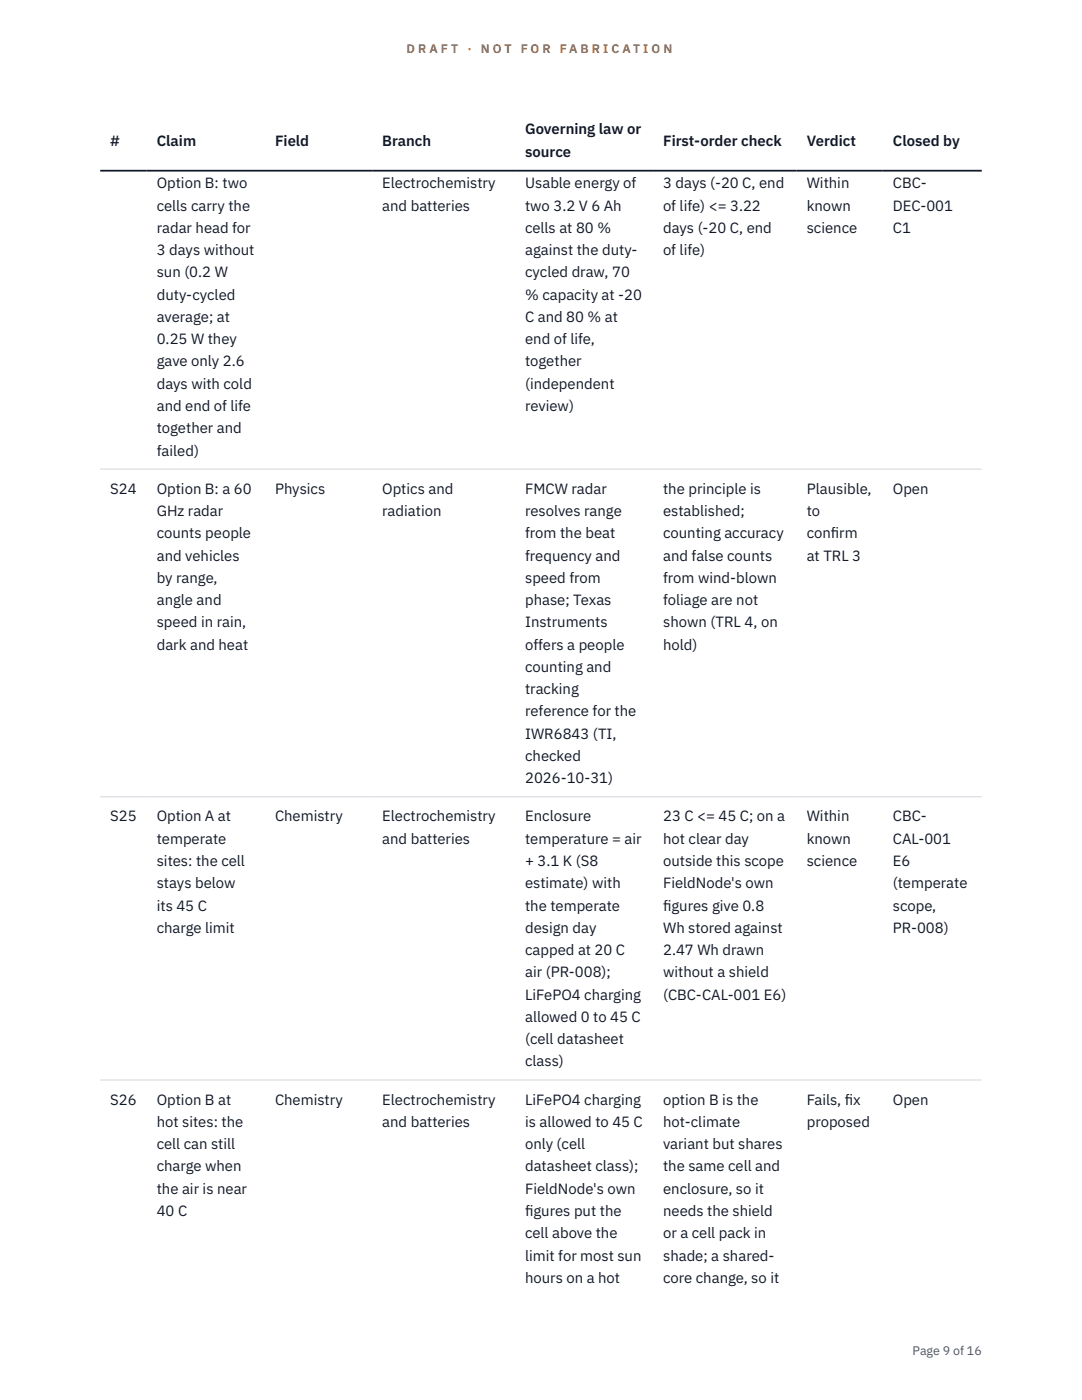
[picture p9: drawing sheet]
<svg xmlns="http://www.w3.org/2000/svg" width="216mm" height="279mm" viewBox="0 0 216 279" stroke-linecap="round" stroke-linejoin="round" font-family="sans-serif">
<defs><g id="words">
<g font-size="3" fill="#111827">
<text x="22" y="29.1">#</text>
<text x="31.3" y="29.1">Claim</text>
<text x="54.9" y="29.1">Field</text>
<text x="76.3" y="29.1">Branch</text>
<text x="104.8" y="26.8">Governing law or</text>
<text x="132.3" y="29.1">First-order check</text>
<text x="161" y="29.1">Verdict</text>
<text x="178.2" y="29.1">Closed by</text>
<text x="104.8" y="31.3">source</text>
<text x="31.3" y="37.6">Option B: two</text>
<text x="76.3" y="37.6">Electrochemistry</text>
<text x="104.8" y="37.6">Usable energy of</text>
<text x="132.3" y="37.6">3 days (-20 C, end</text>
<text x="161" y="37.6">Within</text>
<text x="178.2" y="37.6">CBC-</text>
<text x="31.3" y="42">cells carry the</text>
<text x="31.3" y="46.5">radar head for</text>
<text x="76.3" y="42">and batteries</text>
<text x="104.8" y="42">two 3.2 V 6 Ah</text>
<text x="104.8" y="46.5">cells at 80 %</text>
<text x="132.3" y="42">of life) &lt;= 3.22</text>
<text x="132.3" y="46.5">days (-20 C, end</text>
<text x="161" y="42">known</text>
<text x="161" y="46.5">science</text>
<text x="178.2" y="42">DEC-001</text>
<text x="178.2" y="46.5">C1</text>
<text x="31.3" y="50.9">3 days without</text>
<text x="104.8" y="50.9">against the duty-</text>
<text x="132.3" y="50.9">of life)</text>
<text x="31.3" y="55.4">sun (0.2 W</text>
<text x="31.3" y="59.8">duty-cycled</text>
<text x="104.8" y="55.4">cycled draw, 70</text>
<text x="104.8" y="59.8">% capacity at -20</text>
<text x="31.3" y="64.2">average; at</text>
<text x="104.8" y="64.2">C and 80 % at</text>
<text x="31.3" y="68.7">0.25 W they</text>
<text x="104.8" y="68.7">end of life,</text>
<text x="31.3" y="73.1">gave only 2.6</text>
<text x="31.3" y="77.6">days with cold</text>
<text x="104.8" y="73.1">together</text>
<text x="104.8" y="77.6">(independent</text>
<text x="31.3" y="82">and end of life</text>
<text x="104.8" y="82">review)</text>
<text x="31.3" y="86.5">together and</text>
<text x="31.3" y="90.9">failed)</text>
<text x="22" y="98.5">S24</text>
<text x="31.3" y="98.5">Option B: a 60</text>
<text x="54.9" y="98.5">Physics</text>
<text x="76.3" y="98.5">Optics and</text>
<text x="104.8" y="98.5">FMCW radar</text>
<text x="132.3" y="98.5">the principle is</text>
<text x="161" y="98.5">Plausible,</text>
<text x="178.2" y="98.5">Open</text>
<text x="31.3" y="103">GHz radar</text>
<text x="31.3" y="107.4">counts people</text>
<text x="76.3" y="103">radiation</text>
<text x="104.8" y="103">resolves range</text>
<text x="104.8" y="107.4">from the beat</text>
<text x="132.3" y="103">established;</text>
<text x="132.3" y="107.4">counting accuracy</text>
<text x="161" y="103">to</text>
<text x="161" y="107.4">conf</text>
<text x="165.8" y="107.4">irm</text>
<text x="31.3" y="111.9">and vehicles</text>
<text x="104.8" y="111.9">frequency and</text>
<text x="132.3" y="111.9">and false counts</text>
<text x="161" y="111.9">at TRL 3</text>
<text x="31.3" y="116.3">by range,</text>
<text x="104.8" y="116.3">speed from</text>
<text x="132.3" y="116.3">from wind-blown</text>
<text x="31.3" y="120.8">angle and</text>
<text x="31.3" y="125.2">speed in rain,</text>
<text x="104.8" y="120.8">phase; Texas</text>
<text x="104.8" y="125.2">Instruments</text>
<text x="132.3" y="120.8">foliage are not</text>
<text x="132.3" y="125.2">shown (TRL 4, on</text>
<text x="31.3" y="129.7">dark and heat</text>
<text x="104.8" y="129.7">offers a people</text>
<text x="132.3" y="129.7">hold)</text>
<text x="104.8" y="134.1">counting and</text>
<text x="104.8" y="138.5">tracking</text>
<text x="104.8" y="143">reference for the</text>
<text x="104.8" y="147.4">IWR6843 (TI,</text>
<text x="104.8" y="151.9">checked</text>
<text x="104.8" y="156.3">2026-10-31)</text>
<text x="22" y="163.9">S25</text>
<text x="31.3" y="163.9">Option A at</text>
<text x="54.9" y="163.9">Chemistry</text>
<text x="76.3" y="163.9">Electrochemistry</text>
<text x="104.8" y="163.9">Enclosure</text>
<text x="132.3" y="163.9">23 C &lt;= 45 C; on a</text>
<text x="161" y="163.9">Within</text>
<text x="178.2" y="163.9">CBC-</text>
<text x="31.3" y="168.4">temperate</text>
<text x="31.3" y="172.8">sites: the cell</text>
<text x="76.3" y="168.4">and batteries</text>
<text x="104.8" y="168.4">temperature = air</text>
<text x="104.8" y="172.8">+ 3.1 K (S8</text>
<text x="132.3" y="168.4">hot clear day</text>
<text x="132.3" y="172.8">outside this scope</text>
<text x="161" y="168.4">known</text>
<text x="161" y="172.8">science</text>
<text x="178.2" y="168.4">CAL-001</text>
<text x="178.2" y="172.8">E6</text>
<text x="31.3" y="177.3">stays below</text>
<text x="104.8" y="177.3">estimate) with</text>
<text x="132.3" y="177.3">FieldNode's own</text>
<text x="178.2" y="177.3">(temperate</text>
<text x="31.3" y="181.7">its 45 C</text>
<text x="104.8" y="181.7">the temperate</text>
<text x="132.3" y="181.7">f</text>
<text x="132.3" y="181.7">igures give 0.8</text>
<text x="178.2" y="181.7">scope,</text>
<text x="31.3" y="186.2">charge limit</text>
<text x="104.8" y="186.2">design day</text>
<text x="104.8" y="190.6">capped at 20 C</text>
<text x="132.3" y="186.2">Wh stored against</text>
<text x="132.3" y="190.6">2.47 Wh drawn</text>
<text x="178.2" y="186.2">PR-008)</text>
<text x="104.8" y="195.1">air (PR-008);</text>
<text x="132.3" y="195.1">without a shield</text>
<text x="104.8" y="199.5">LiFePO4 charging</text>
<text x="104.8" y="203.9">allowed 0 to 45 C</text>
<text x="132.3" y="199.5">(CBC-CAL-001 E6)</text>
<text x="104.8" y="208.4">(cell datasheet</text>
<text x="104.8" y="212.8">class)</text>
<text x="22" y="220.5">S26</text>
<text x="31.3" y="220.5">Option B at</text>
<text x="54.9" y="220.5">Chemistry</text>
<text x="76.3" y="220.5">Electrochemistry</text>
<text x="104.8" y="220.5">LiFePO4 charging</text>
<text x="132.3" y="220.5">option B is the</text>
<text x="161" y="220.5">Fails, f</text>
<text x="168.6" y="220.5">ix</text>
<text x="178.2" y="220.5">Open</text>
<text x="31.3" y="224.9">hot sites: the</text>
<text x="76.3" y="224.9">and batteries</text>
<text x="104.8" y="224.9">is allowed to 45 C</text>
<text x="132.3" y="224.9">hot-climate</text>
<text x="161" y="224.9">proposed</text>
<text x="31.3" y="229.4">cell can still</text>
<text x="31.3" y="233.8">charge when</text>
<text x="104.8" y="229.4">only (cell</text>
<text x="104.8" y="233.8">datasheet class);</text>
<text x="132.3" y="229.4">variant but shares</text>
<text x="132.3" y="233.8">the same cell and</text>
<text x="31.3" y="238.2">the air is near</text>
<text x="104.8" y="238.2">FieldNode's own</text>
<text x="132.3" y="238.2">enclosure, so it</text>
<text x="31.3" y="242.7">40 C</text>
<text x="104.8" y="242.7">f</text>
<text x="104.8" y="242.7">igures put the</text>
<text x="132.3" y="242.7">needs the shield</text>
<text x="104.8" y="247.1">cell above the</text>
<text x="104.8" y="251.6">limit for most sun</text>
<text x="132.3" y="247.1">or a cell pack in</text>
<text x="132.3" y="251.6">shade; a shared-</text>
<text x="104.8" y="256">hours on a hot</text>
<text x="132.3" y="256">core change, so it</text>
</g>
<g font-size="2.5" fill="#b45309">
<text x="81.1" y="10.5">D R A F T</text>
<text x="93.3" y="10.5">·</text>
<text x="95.9" y="10.5">N O T</text>
<text x="103.9" y="10.5">F O R</text>
<text x="111.7" y="10.5">F A B R I C A T I O N</text>
</g>
<text font-size="2.5" fill="#4b5563" x="182.1" y="270.3">Page 9 of 16</text>
</g></defs>
<path d="M20 93.6h175.9M20 159h175.9M20 215.5h175.9" fill="none" stroke="#d1d5db" stroke-width=".2"/>
<path d="M20 34.1h175.9" fill="none" stroke="#111827" stroke-width=".35"/>
<use href="#words"/>
</svg>
